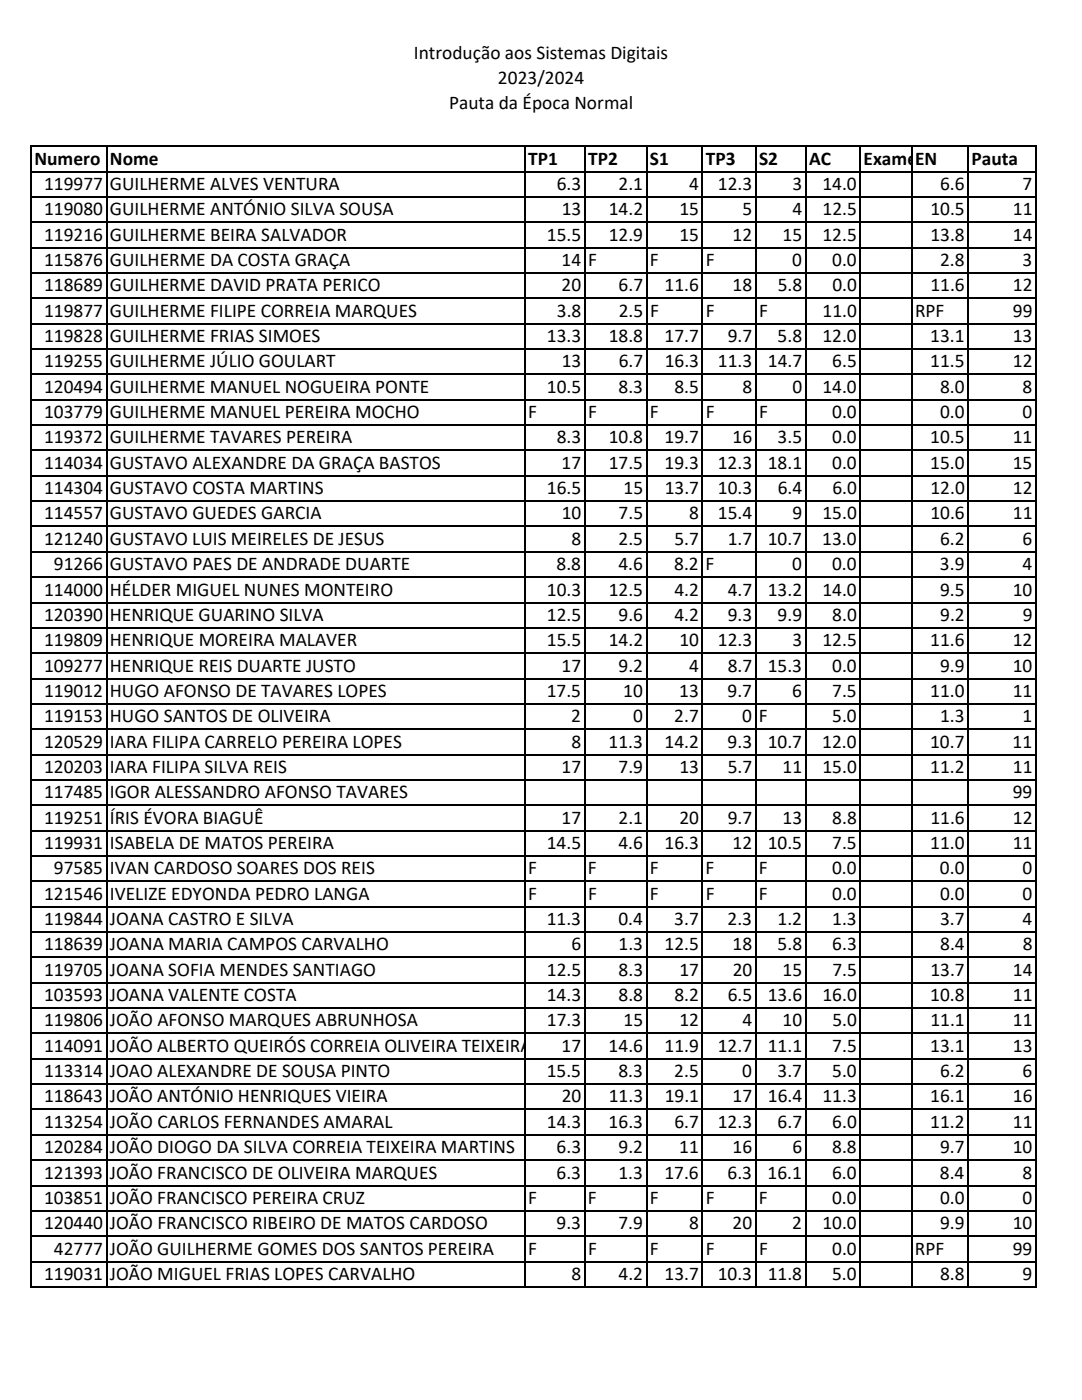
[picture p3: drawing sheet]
<svg xmlns="http://www.w3.org/2000/svg" width="216mm" height="279mm" viewBox="0 0 216 279" stroke-linecap="round" stroke-linejoin="round" font-family="sans-serif">
<defs><g id="words">
<g font-size="3.9">
<text x="82.6" y="11.7">Introdução aos Sistemas Digitais</text>
<text x="99.4" y="16.7">2023/2024</text>
<text x="89.6" y="21.8">Pauta da Época Normal</text>
<text x="6.9" y="32.9">Numero Nome</text>
<text x="105.4" y="32.9">TP1</text>
<text x="117.3" y="32.9">TP2</text>
<text x="129.7" y="32.9">S1</text>
<text x="140.8" y="32.9">TP3</text>
<text x="151.5" y="32.9">S2</text>
<text x="161.4" y="32.9">AC</text>
<text x="172.3" y="32.9">Exame</text>
<text x="182.6" y="32.9">EN</text>
<text x="193.9" y="32.9">Pauta</text>
<text x="8.8" y="37.9">119977 GUILHERME ALVES VENTURA</text>
<text x="111.1" y="37.9">6.3</text>
<text x="123.4" y="37.9">2.1</text>
<text x="137.5" y="37.9">4</text>
<text x="143.2" y="37.9">12.3</text>
<text x="158.1" y="37.9">3</text>
<text x="164.1" y="37.9">14.0</text>
<text x="187.6" y="37.9">6.6</text>
<text x="204.1" y="37.9">7</text>
<text x="8.8" y="43">119080 GUILHERME ANTÓNIO SILVA SOUSA</text>
<text x="112.1" y="43">13</text>
<text x="121.5" y="43">14.2</text>
<text x="135.6" y="43">15</text>
<text x="148.2" y="43">5</text>
<text x="158.1" y="43">4</text>
<text x="164.1" y="43">12.5</text>
<text x="185.6" y="43">10.5</text>
<text x="202.1" y="43">11</text>
<text x="8.8" y="48">119216 GUILHERME BEIRA SALVADOR</text>
<text x="8.8" y="53.1">115876 GUILHERME DA COSTA GRAÇA</text>
<text x="109.1" y="48">15.5</text>
<text x="112" y="53.1">14 F</text>
<text x="121.5" y="48">12.9</text>
<text x="129.7" y="53.1">F</text>
<text x="135.6" y="48">15</text>
<text x="140.8" y="53.1">F</text>
<text x="146.2" y="48">12</text>
<text x="156.2" y="48">15</text>
<text x="158.1" y="53.1">0</text>
<text x="164.1" y="48">12.5</text>
<text x="166.1" y="53.1">0.0</text>
<text x="185.6" y="48">13.8</text>
<text x="187.6" y="53.1">2.8</text>
<text x="202.1" y="48">14</text>
<text x="204.1" y="53.1">3</text>
<text x="8.8" y="58.1">118689 GUILHERME DAVID PRATA PERICO</text>
<text x="112.1" y="58.1">20</text>
<text x="123.4" y="58.1">6.7</text>
<text x="132.6" y="58.1">11.6</text>
<text x="146.2" y="58.1">18</text>
<text x="155.2" y="58.1">5.8</text>
<text x="166.1" y="58.1">0.0</text>
<text x="185.6" y="58.1">11.6</text>
<text x="202.1" y="58.1">12</text>
<text x="8.8" y="63.2">119877 GUILHERME FILIPE CORREIA MARQUES</text>
<text x="111.1" y="63.2">3.8</text>
<text x="123.4" y="63.2">2.5 F</text>
<text x="140.9" y="63.2">F</text>
<text x="151.5" y="63.2">F</text>
<text x="164.1" y="63.2">11.0</text>
<text x="182.6" y="63.2">RPF</text>
<text x="202.1" y="63.2">99</text>
<text x="8.8" y="68.3">119828 GUILHERME FRIAS SIMOES</text>
<text x="109.1" y="68.3">13.3</text>
<text x="121.5" y="68.3">18.8</text>
<text x="132.6" y="68.3">17.7</text>
<text x="145.2" y="68.3">9.7</text>
<text x="155.2" y="68.3">5.8</text>
<text x="164.1" y="68.3">12.0</text>
<text x="185.6" y="68.3">13.1</text>
<text x="202.1" y="68.3">13</text>
<text x="8.8" y="73.3">119255 GUILHERME JÚLIO GOULART</text>
<text x="112.1" y="73.3">13</text>
<text x="123.4" y="73.3">6.7</text>
<text x="132.6" y="73.3">16.3</text>
<text x="143.3" y="73.3">11.3</text>
<text x="153.2" y="73.3">14.7</text>
<text x="166.1" y="73.3">6.5</text>
<text x="185.6" y="73.3">11.5</text>
<text x="202.1" y="73.3">12</text>
<text x="8.8" y="78.4">120494 GUILHERME MANUEL NOGUEIRA PONTE</text>
<text x="8.8" y="83.4">103779 GUILHERME MANUEL PEREIRA MOCHO</text>
<text x="105.4" y="83.4">F</text>
<text x="109.1" y="78.4">10.5</text>
<text x="117.3" y="83.4">F</text>
<text x="123.4" y="78.4">8.3</text>
<text x="129.7" y="83.4">F</text>
<text x="134.6" y="78.4">8.5</text>
<text x="140.8" y="83.4">F</text>
<text x="148.1" y="78.4">8</text>
<text x="151.4" y="83.4">F</text>
<text x="158.1" y="78.4">0</text>
<text x="164.1" y="78.4">14.0</text>
<text x="166.1" y="83.4">0.0</text>
<text x="187.6" y="83.4">0.0</text>
<text x="187.6" y="78.4">8.0</text>
<text x="204" y="83.4">0</text>
<text x="204.1" y="78.4">8</text>
<text x="8.8" y="88.5">119372 GUILHERME TAVARES PEREIRA</text>
<text x="111.1" y="88.5">8.3</text>
<text x="121.5" y="88.5">10.8</text>
<text x="132.6" y="88.5">19.7</text>
<text x="146.2" y="88.5">16</text>
<text x="155.2" y="88.5">3.5</text>
<text x="166.1" y="88.5">0.0</text>
<text x="185.6" y="88.5">10.5</text>
<text x="202.1" y="88.5">11</text>
<text x="8.8" y="93.6">114034 GUSTAVO ALEXANDRE DA GRAÇA BASTOS</text>
<text x="112.1" y="93.6">17</text>
<text x="121.5" y="93.6">17.5</text>
<text x="132.6" y="93.6">19.3</text>
<text x="143.2" y="93.6">12.3</text>
<text x="153.2" y="93.6">18.1</text>
<text x="166.1" y="93.6">0.0</text>
<text x="185.6" y="93.6">15.0</text>
<text x="202.1" y="93.6">15</text>
<text x="8.8" y="98.6">114304 GUSTAVO COSTA MARTINS</text>
<text x="109.1" y="98.6">16.5</text>
<text x="124.4" y="98.6">15</text>
<text x="132.6" y="98.6">13.7</text>
<text x="143.3" y="98.6">10.3</text>
<text x="155.2" y="98.6">6.4</text>
<text x="166.1" y="98.6">6.0</text>
<text x="185.7" y="98.6">12.0</text>
<text x="202.1" y="98.6">12</text>
<text x="8.8" y="103.7">114557 GUSTAVO GUEDES GARCIA</text>
<text x="112.1" y="103.7">10</text>
<text x="123.4" y="103.7">7.5</text>
<text x="137.5" y="103.7">8</text>
<text x="143.3" y="103.7">15.4</text>
<text x="158.1" y="103.7">9</text>
<text x="164.1" y="103.7">15.0</text>
<text x="185.6" y="103.7">10.6</text>
<text x="202.1" y="103.7">11</text>
<text x="8.8" y="108.7">121240 GUSTAVO LUIS MEIRELES DE JESUS</text>
<text x="10.8" y="113.8">91266 GUSTAVO PAES DE ANDRADE DUARTE</text>
<text x="111" y="113.8">8.8</text>
<text x="114" y="108.7">8</text>
<text x="123.4" y="113.8">4.6</text>
<text x="123.4" y="108.7">2.5</text>
<text x="134.5" y="113.8">8.2 F</text>
<text x="134.6" y="108.7">5.7</text>
<text x="145.2" y="108.7">1.7</text>
<text x="153.2" y="108.7">10.7</text>
<text x="158.1" y="113.8">0</text>
<text x="164.1" y="108.7">13.0</text>
<text x="166" y="113.8">0.0</text>
<text x="187.6" y="113.8">3.9</text>
<text x="187.6" y="108.7">6.2</text>
<text x="204" y="113.8">4</text>
<text x="204" y="108.7">6</text>
<text x="8.8" y="118.9">114000 HÉLDER MIGUEL NUNES MONTEIRO</text>
<text x="109.1" y="118.9">10.3</text>
<text x="121.5" y="118.9">12.5</text>
<text x="134.6" y="118.9">4.2</text>
<text x="145.2" y="118.9">4.7</text>
<text x="153.2" y="118.9">13.2</text>
<text x="164.1" y="118.9">14.0</text>
<text x="187.6" y="118.9">9.5</text>
<text x="202.1" y="118.9">10</text>
<text x="8.8" y="123.9">120390 HENRIQUE GUARINO SILVA</text>
<text x="109.1" y="123.9">12.5</text>
<text x="123.4" y="123.9">9.6</text>
<text x="134.6" y="123.9">4.2</text>
<text x="145.2" y="123.9">9.3</text>
<text x="155.2" y="123.9">9.9</text>
<text x="166.1" y="123.9">8.0</text>
<text x="187.6" y="123.9">9.2</text>
<text x="204.1" y="123.9">9</text>
<text x="8.8" y="129">119809 HENRIQUE MOREIRA MALAVER</text>
<text x="109.1" y="129">15.5</text>
<text x="121.5" y="129">14.2</text>
<text x="135.6" y="129">10</text>
<text x="143.2" y="129">12.3</text>
<text x="158.1" y="129">3</text>
<text x="164.1" y="129">12.5</text>
<text x="185.6" y="129">11.6</text>
<text x="202.1" y="129">12</text>
<text x="8.8" y="134">109277 HENRIQUE REIS DUARTE JUSTO</text>
<text x="112" y="134">17</text>
<text x="123.4" y="134">9.2</text>
<text x="137.5" y="134">4</text>
<text x="145.2" y="134">8.7</text>
<text x="153.2" y="134">15.3</text>
<text x="166.1" y="134">0.0</text>
<text x="187.6" y="134">9.9</text>
<text x="202.1" y="134">10</text>
<text x="8.8" y="139.1">119012 HUGO AFONSO DE TAVARES LOPES</text>
<text x="109.1" y="139.1">17.5</text>
<text x="124.4" y="139.1">10</text>
<text x="135.5" y="139.1">13</text>
<text x="145.2" y="139.1">9.7</text>
<text x="158.1" y="139.1">6</text>
<text x="166" y="139.1">7.5</text>
<text x="185.6" y="139.1">11.0</text>
<text x="202.1" y="139.1">11</text>
<text x="8.8" y="144.1">119153 HUGO SANTOS DE OLIVEIRA</text>
<text x="8.8" y="149.2">120529 IARA FILIPA CARRELO PEREIRA LOPES</text>
<text x="114" y="144.1">2</text>
<text x="114" y="149.2">8</text>
<text x="121.4" y="149.2">11.3</text>
<text x="126.3" y="144.1">0</text>
<text x="132.6" y="149.2">14.2</text>
<text x="134.6" y="144.1">2.7</text>
<text x="145.2" y="149.2">9.3</text>
<text x="148.1" y="144.1">0 F</text>
<text x="153.2" y="149.2">10.7</text>
<text x="164.1" y="149.2">12.0</text>
<text x="166" y="144.1">5.0</text>
<text x="185.6" y="149.2">10.7</text>
<text x="187.6" y="144.1">1.3</text>
<text x="202.1" y="149.2">11</text>
<text x="204" y="144.1">1</text>
<text x="8.8" y="154.3">120203 IARA FILIPA SILVA REIS</text>
<text x="112.1" y="154.3">17</text>
<text x="123.4" y="154.3">7.9</text>
<text x="135.6" y="154.3">13</text>
<text x="145.2" y="154.3">5.7</text>
<text x="156.1" y="154.3">11</text>
<text x="164.1" y="154.3">15.0</text>
<text x="185.6" y="154.3">11.2</text>
<text x="202.1" y="154.3">11</text>
<text x="8.8" y="159.3">117485 IGOR ALESSANDRO AFONSO TAVARES</text>
<text x="202.1" y="159.3">99</text>
<text x="8.8" y="164.4">119251 ÍRIS ÉVORA BIAGUÊ</text>
<text x="112.1" y="164.4">17</text>
<text x="123.4" y="164.4">2.1</text>
<text x="135.6" y="164.4">20</text>
<text x="145.2" y="164.4">9.7</text>
<text x="156.2" y="164.4">13</text>
<text x="166.1" y="164.4">8.8</text>
<text x="185.6" y="164.4">11.6</text>
<text x="202.1" y="164.4">12</text>
<text x="8.8" y="169.4">119931 ISABELA DE MATOS PEREIRA</text>
<text x="109.1" y="169.4">14.5</text>
<text x="123.4" y="169.4">4.6</text>
<text x="132.6" y="169.4">16.3</text>
<text x="146.2" y="169.4">12</text>
<text x="153.2" y="169.4">10.5</text>
<text x="166" y="169.4">7.5</text>
<text x="185.6" y="169.4">11.0</text>
<text x="202.1" y="169.4">11</text>
<text x="8.8" y="179.6">121546 IVELIZE EDYONDA PEDRO LANGA</text>
<text x="10.8" y="174.5">97585 IVAN CARDOSO SOARES DOS REIS</text>
<text x="105.4" y="174.5">F</text>
<text x="105.4" y="179.6">F</text>
<text x="117.3" y="174.5">F</text>
<text x="117.3" y="179.6">F</text>
<text x="129.7" y="174.5">F</text>
<text x="129.7" y="179.6">F</text>
<text x="140.8" y="174.5">F</text>
<text x="140.8" y="179.6">F</text>
<text x="151.4" y="174.5">F</text>
<text x="151.4" y="179.6">F</text>
<text x="166" y="174.5">0.0</text>
<text x="166.1" y="179.6">0.0</text>
<text x="187.6" y="174.5">0.0</text>
<text x="187.6" y="179.6">0.0</text>
<text x="204" y="174.5">0</text>
<text x="204.1" y="179.6">0</text>
<text x="8.8" y="184.6">119844 JOANA CASTRO E SILVA</text>
<text x="109.1" y="184.6">11.3</text>
<text x="123.4" y="184.6">0.4</text>
<text x="134.5" y="184.6">3.7</text>
<text x="145.2" y="184.6">2.3</text>
<text x="155.1" y="184.6">1.2</text>
<text x="166" y="184.6">1.3</text>
<text x="187.6" y="184.6">3.7</text>
<text x="204" y="184.6">4</text>
<text x="8.8" y="189.7">118639 JOANA MARIA CAMPOS CARVALHO</text>
<text x="114" y="189.7">6</text>
<text x="123.4" y="189.7">1.3</text>
<text x="132.6" y="189.7">12.5</text>
<text x="146.2" y="189.7">18</text>
<text x="155.2" y="189.7">5.8</text>
<text x="166.1" y="189.7">6.3</text>
<text x="187.6" y="189.7">8.4</text>
<text x="204.1" y="189.7">8</text>
<text x="8.8" y="194.7">119705 JOANA SOFIA MENDES SANTIAGO</text>
<text x="109.1" y="194.7">12.5</text>
<text x="123.4" y="194.7">8.3</text>
<text x="135.6" y="194.7">17</text>
<text x="146.2" y="194.7">20</text>
<text x="156.2" y="194.7">15</text>
<text x="166.1" y="194.7">7.5</text>
<text x="185.7" y="194.7">13.7</text>
<text x="202.1" y="194.7">14</text>
<text x="8.8" y="199.8">103593 JOANA VALENTE COSTA</text>
<text x="109.1" y="199.8">14.3</text>
<text x="123.4" y="199.8">8.8</text>
<text x="134.6" y="199.8">8.2</text>
<text x="145.2" y="199.8">6.5</text>
<text x="153.2" y="199.8">13.6</text>
<text x="164.1" y="199.8">16.0</text>
<text x="185.6" y="199.8">10.8</text>
<text x="202.1" y="199.8">11</text>
<text x="8.8" y="204.8">119806 JOÃO AFONSO MARQUES ABRUNHOSA</text>
<text x="8.8" y="209.9">114091 JOÃO ALBERTO QUEIRÓS CORREIA OLIVEIRA TEIXEIRA</text>
<text x="109.1" y="204.8">17.3</text>
<text x="112.1" y="209.9">17</text>
<text x="121.5" y="209.9">14.6</text>
<text x="124.4" y="204.8">15</text>
<text x="132.6" y="209.9">11.9</text>
<text x="135.6" y="204.8">12</text>
<text x="143.2" y="209.9">12.7</text>
<text x="148.2" y="204.8">4</text>
<text x="153.2" y="209.9">11.1</text>
<text x="156.2" y="204.8">10</text>
<text x="166.1" y="209.9">7.5</text>
<text x="166.1" y="204.8">5.0</text>
<text x="185.6" y="209.9">13.1</text>
<text x="185.6" y="204.8">11.1</text>
<text x="202.1" y="209.9">13</text>
<text x="202.1" y="204.8">11</text>
<text x="8.8" y="215">113314 JOAO ALEXANDRE DE SOUSA PINTO</text>
<text x="109.1" y="215">15.5</text>
<text x="123.4" y="215">8.3</text>
<text x="134.5" y="215">2.5</text>
<text x="148.1" y="215">0</text>
<text x="155.1" y="215">3.7</text>
<text x="166" y="215">5.0</text>
<text x="187.6" y="215">6.2</text>
<text x="204" y="215">6</text>
<text x="8.8" y="220">118643 JOÃO ANTÓNIO HENRIQUES VIEIRA</text>
<text x="112.1" y="220">20</text>
<text x="121.5" y="220">11.3</text>
<text x="132.6" y="220">19.1</text>
<text x="146.2" y="220">17</text>
<text x="153.2" y="220">16.4</text>
<text x="164.1" y="220">11.3</text>
<text x="185.6" y="220">16.1</text>
<text x="202.1" y="220">16</text>
<text x="8.8" y="225.1">113254 JOÃO CARLOS FERNANDES AMARAL</text>
<text x="109.1" y="225.1">14.3</text>
<text x="121.5" y="225.1">16.3</text>
<text x="134.6" y="225.1">6.7</text>
<text x="143.2" y="225.1">12.3</text>
<text x="155.2" y="225.1">6.7</text>
<text x="166.1" y="225.1">6.0</text>
<text x="185.6" y="225.1">11.2</text>
<text x="202.1" y="225.1">11</text>
<text x="8.8" y="230.1">120284 JOÃO DIOGO DA SILVA CORREIA TEIXEIRA MARTINS</text>
<text x="111.1" y="230.1">6.3</text>
<text x="123.4" y="230.1">9.2</text>
<text x="135.5" y="230.1">11</text>
<text x="146.2" y="230.1">16</text>
<text x="158.1" y="230.1">6</text>
<text x="166.1" y="230.1">8.8</text>
<text x="187.6" y="230.1">9.7</text>
<text x="202.1" y="230.1">10</text>
<text x="8.8" y="235.2">121393 JOÃO FRANCISCO DE OLIVEIRA MARQUES</text>
<text x="111" y="235.2">6.3</text>
<text x="123.4" y="235.2">1.3</text>
<text x="132.6" y="235.2">17.6</text>
<text x="145.2" y="235.2">6.3</text>
<text x="153.2" y="235.2">16.1</text>
<text x="166" y="235.2">6.0</text>
<text x="187.6" y="235.2">8.4</text>
<text x="204" y="235.2">8</text>
<text x="8.8" y="240.3">103851 JOÃO FRANCISCO PEREIRA CRUZ</text>
<text x="8.8" y="245.3">120440 JOÃO FRANCISCO RIBEIRO DE MATOS CARDOSO</text>
<text x="105.4" y="240.3">F</text>
<text x="111.1" y="245.3">9.3</text>
<text x="117.3" y="240.3">F</text>
<text x="123.4" y="245.3">7.9</text>
<text x="129.7" y="240.3">F</text>
<text x="137.5" y="245.3">8</text>
<text x="140.8" y="240.3">F</text>
<text x="146.2" y="245.3">20</text>
<text x="151.4" y="240.3">F</text>
<text x="158.1" y="245.3">2</text>
<text x="164.1" y="245.3">10.0</text>
<text x="166" y="240.3">0.0</text>
<text x="187.6" y="240.3">0.0</text>
<text x="187.6" y="245.3">9.9</text>
<text x="202.1" y="245.3">10</text>
<text x="204" y="240.3">0</text>
<text x="10.8" y="250.4">42777 JOÃO GUILHERME GOMES DOS SANTOS PEREIRA</text>
<text x="105.4" y="250.4">F</text>
<text x="117.3" y="250.4">F</text>
<text x="129.7" y="250.4">F</text>
<text x="140.8" y="250.4">F</text>
<text x="151.5" y="250.4">F</text>
<text x="166.1" y="250.4">0.0</text>
<text x="182.6" y="250.4">RPF</text>
<text x="202.1" y="250.4">99</text>
<text x="8.8" y="255.4">119031 JOÃO MIGUEL FRIAS LOPES CARVALHO</text>
<text x="114" y="255.4">8</text>
<text x="123.4" y="255.4">4.2</text>
<text x="132.6" y="255.4">13.7</text>
<text x="143.2" y="255.4">10.3</text>
<text x="153.2" y="255.4">11.8</text>
<text x="166" y="255.4">5.0</text>
<text x="187.6" y="255.4">8.8</text>
<text x="204" y="255.4">9</text>
</g>
</g></defs>
<g fill="none" stroke="#000" stroke-width=".34">
<path d="M6.2 29v228M6.3 29.2h200.6M6.3 34.2h200.6M6.3 39.3h200.6M21.3 29.4v227.6M104.7 29.4v227.6M116.7 29.4v227.6M129 29.4v227.6M140.2 29.4v227.6M150.8 29.4v227.6M160.8 29.4v227.6M171.7 29.4v227.6"/>
<path d="M181.9 29.4v227.6M193.2 29.4v227.6M206.7 29.4v227.6M6.3 44.4h200.6M6.3 49.4h200.6M6.3 54.5h200.6M6.3 59.5h200.6M6.3 64.6h200.6M6.3 69.7h200.6M6.3 74.7h200.6M6.3 79.8h200.6M6.3 84.8h200.6"/>
<path d="M6.3 89.9h200.6M6.3 95h200.6M6.3 100h200.6M6.3 105.1h200.6M6.3 110.1h200.6M6.3 115.2h200.6M6.3 120.2h200.6M6.3 125.3h200.6M6.3 130.4h200.6M6.3 135.4h200.6M6.3 140.5h200.6M6.3 145.5h200.6"/>
<path d="M6.3 150.6h200.6M6.3 155.7h200.6M6.3 160.7h200.6M6.3 165.8h200.6M6.3 170.8h200.6M6.3 175.9h200.6M6.3 181h200.6M6.3 186h200.6M6.3 191.1h200.6M6.3 196.1h200.6M6.3 201.2h200.6M6.3 206.2h200.6"/>
<path d="M6.3 211.3h200.6M6.3 216.4h200.6M6.3 221.4h200.6M6.3 226.5h200.6M6.3 231.5h200.6M6.3 236.6h200.6M6.3 241.7h200.6M6.3 246.7h200.6M6.3 251.8h200.6M6.3 256.8h200.6"/>
</g>
<use href="#words"/>
</svg>
